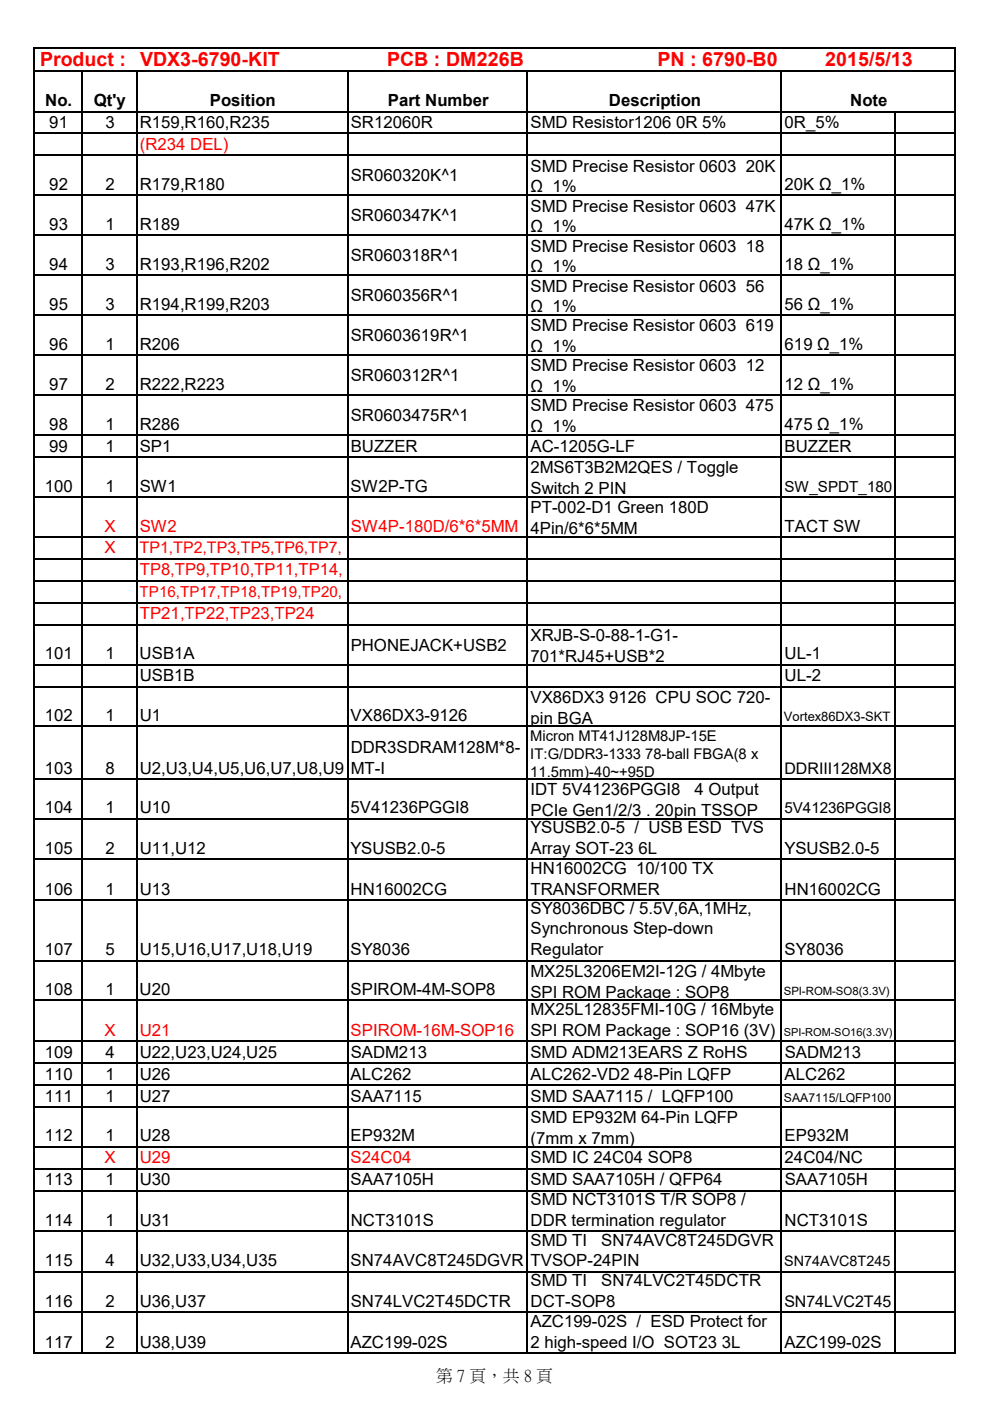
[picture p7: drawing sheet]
<svg xmlns="http://www.w3.org/2000/svg" width="210mm" height="297mm" viewBox="0 0 210 297" stroke-linecap="round" stroke-linejoin="round" font-family="sans-serif">
<defs><g id="words">
<g font-size="4.1" fill="#f00">
<text x="8.5" y="14">Product :</text>
<text x="29.7" y="14.1">VDX3-6790-KIT</text>
<text x="82.1" y="14.1">PCB : DM226B</text>
<text x="139.5" y="14.1">PN : 6790-B0</text>
<text x="175" y="14">2015/5/13</text>
</g>
<g font-size="3.6">
<text x="9.6" y="22.5">No.</text>
<text x="19.9" y="22.5">Qt'y</text>
<text x="44.5" y="22.5">Position</text>
<text x="82.3" y="22.5">Part Number</text>
<text x="129.2" y="22.5">Description</text>
<text x="180.3" y="22.5">Note</text>
<text x="10.5" y="27.2">91</text>
<text x="22.4" y="27.2">3</text>
<text x="29.6" y="27.2">R159,R160,R235</text>
<text x="74.4" y="27.2">SR12060R</text>
<text x="112.5" y="27.2">SMD Resistor1206 0R 5%</text>
<text x="166.4" y="27.2">0R_5%</text>
<text x="10.5" y="40.3">92</text>
<text x="22.4" y="40.3">2</text>
<text x="29.6" y="40.3">R179,R180</text>
<text x="74.4" y="38.4">SR060320K^1</text>
<text x="112.5" y="36.4">SMD Precise Resistor 0603 20K</text>
<text x="112.5" y="40.8">Ω 1%</text>
<text x="166.4" y="40.3">20K Ω_1%</text>
<text x="74.4" y="46.9">SR060347K^1</text>
<text x="112.5" y="44.9">SMD Precise Resistor 0603 47K</text>
<text x="10.5" y="48.8">93</text>
<text x="22.4" y="48.8">1</text>
<text x="29.6" y="48.8">R189</text>
<text x="112.5" y="49.3">Ω 1%</text>
<text x="112.5" y="53.3">SMD Precise Resistor 0603 18</text>
<text x="166.4" y="48.8">47K Ω_1%</text>
<text x="10.5" y="57.2">94</text>
<text x="22.4" y="57.2">3</text>
<text x="29.6" y="57.2">R193,R196,R202</text>
<text x="74.4" y="55.4">SR060318R^1</text>
<text x="112.5" y="57.7">Ω 1%</text>
<text x="166.4" y="57.2">18 Ω_1%</text>
<text x="10.5" y="65.7">95</text>
<text x="22.4" y="65.7">3</text>
<text x="29.6" y="65.7">R194,R199,R203</text>
<text x="74.4" y="63.8">SR060356R^1</text>
<text x="112.5" y="61.8">SMD Precise Resistor 0603 56</text>
<text x="166.4" y="65.7">56 Ω_1%</text>
<text x="112.5" y="66.2">Ω 1%</text>
<text x="112.5" y="70.3">SMD Precise Resistor 0603 619</text>
<text x="10.5" y="74.2">96</text>
<text x="22.4" y="74.2">1</text>
<text x="29.6" y="74.2">R206</text>
<text x="74.4" y="72.3">SR0603619R^1</text>
<text x="112.5" y="74.7">Ω 1%</text>
<text x="166.4" y="74.2">619 Ω_1%</text>
<text x="10.5" y="82.6">97</text>
<text x="22.4" y="82.6">2</text>
<text x="29.6" y="82.6">R222,R223</text>
<text x="74.4" y="80.8">SR060312R^1</text>
<text x="112.5" y="78.7">SMD Precise Resistor 0603 12</text>
<text x="112.5" y="83.1">Ω 1%</text>
<text x="166.4" y="82.6">12 Ω_1%</text>
<text x="74.4" y="89.2">SR0603475R^1</text>
<text x="112.5" y="87.2">SMD Precise Resistor 0603 475</text>
<text x="10.5" y="91.1">98</text>
<text x="10.5" y="95.8">99</text>
<text x="22.3" y="95.8">1</text>
<text x="22.4" y="91.1">1</text>
<text x="29.6" y="95.8">SP1</text>
<text x="29.6" y="91.1">R286</text>
<text x="74.4" y="95.8">BUZZER</text>
<text x="112.5" y="91.6">Ω 1%</text>
<text x="112.5" y="95.8">AC-1205G-LF</text>
<text x="166.4" y="91.1">475 Ω_1%</text>
<text x="166.4" y="95.8">BUZZER</text>
<text x="112.5" y="100.3">2MS6T3B2M2QES / Toggle</text>
<text x="9.5" y="104.2">100</text>
<text x="22.3" y="104.2">1</text>
<text x="29.6" y="104.2">SW1</text>
<text x="74.4" y="104.2">SW2P-TG</text>
<text x="112.5" y="104.7">Switch 2 PIN</text>
<text x="112.5" y="108.8">PT-002-D1 Green 180D</text>
<text x="112.5" y="113.2">4Pin/6*6*5MM</text>
<text x="166.4" y="112.7">TACT SW</text>
<text x="74.4" y="137.9">PHONEJACK+USB2</text>
<text x="112.5" y="135.9">XRJB-S-0-88-1-G1-</text>
<text x="9.5" y="139.8">101</text>
<text x="22.3" y="139.8">1</text>
<text x="29.6" y="139.8">USB1A</text>
<text x="112.5" y="140.3">701*RJ45+USB*2</text>
<text x="166.4" y="139.8">UL-1</text>
<text x="29.6" y="144.4">USB1B</text>
<text x="112.5" y="149">VX86DX3 9126 CPU SOC 720-</text>
<text x="166.4" y="144.4">UL-2</text>
<text x="9.5" y="152.9">102</text>
<text x="22.3" y="152.9">1</text>
<text x="29.6" y="152.9">U1</text>
<text x="74.4" y="152.9">VX86DX3-9126</text>
<text x="112.5" y="153.4">pin BGA</text>
<text x="74.4" y="159.6">DDR3SDRAM128M*8-</text>
<text x="9.5" y="164">103</text>
<text x="22.4" y="164">8</text>
<text x="29.6" y="164">U2,U3,U4,U5,U6,U7,U8,U9</text>
<text x="74.4" y="164">MT-I</text>
<text x="9.5" y="172.5">104</text>
<text x="22.3" y="172.5">1</text>
<text x="29.6" y="172.5">U10</text>
<text x="74.4" y="172.5">5V41236PGGI8</text>
<text x="112.5" y="168.6">IDT 5V41236PGGI8</text>
<text x="112.5" y="173">PCIe Gen1/2/3 . 20pin TSSOP</text>
<text x="147.3" y="168.6">4 Output</text>
<text x="112.5" y="176.7">YSUSB2.0-5 / USB ESD TVS</text>
<text x="9.5" y="181.1">105</text>
<text x="22.3" y="181.1">2</text>
<text x="29.6" y="181.1">U11,U12</text>
<text x="74.4" y="181.1">YSUSB2.0-5</text>
<text x="112.5" y="181.1">Array SOT-23 6L</text>
<text x="112.5" y="185.3">HN16002CG 10/100 TX</text>
<text x="166.4" y="181.1">YSUSB2.0-5</text>
<text x="9.5" y="189.7">106</text>
<text x="22.4" y="189.7">1</text>
<text x="29.6" y="189.7">U13</text>
<text x="74.4" y="189.7">HN16002CG</text>
<text x="112.5" y="189.7">TRANSFORMER</text>
<text x="166.4" y="189.7">HN16002CG</text>
<text x="112.5" y="193.7">SY8036DBC / 5.5V,6A,1MHz,</text>
<text x="9.5" y="202.5">107</text>
<text x="22.4" y="202.5">5</text>
<text x="29.6" y="202.5">U15,U16,U17,U18,U19</text>
<text x="74.4" y="202.5">SY8036</text>
<text x="112.5" y="198.1">Synchronous Step-down</text>
<text x="112.5" y="202.5">Regulator</text>
<text x="166.4" y="202.5">SY8036</text>
<text x="112.5" y="207.1">MX25L3206EM2I-12G / 4Mbyte</text>
<text x="9.5" y="211">108</text>
<text x="22.3" y="211">1</text>
<text x="29.6" y="211">U20</text>
<text x="74.4" y="211">SPIROM-4M-SOP8</text>
<text x="112.5" y="215.2">MX25L12835FMI-10G / 16Mbyte</text>
<text x="112.5" y="211.5">SPI ROM Package : SOP8</text>
<text x="112.5" y="219.6">SPI ROM Package : SOP16 (3V)</text>
<text x="9.5" y="224.2">109</text>
<text x="22.4" y="224.2">4</text>
<text x="29.6" y="224.2">U22,U23,U24,U25</text>
<text x="74.4" y="224.3">SADM213</text>
<text x="112.5" y="224.3">SMD ADM213EARS Z RoHS</text>
<text x="166.4" y="224.3">SADM213</text>
<text x="9.5" y="228.9">110</text>
<text x="9.5" y="233.6">111</text>
<text x="22.3" y="233.6">1</text>
<text x="22.3" y="228.9">1</text>
<text x="29.6" y="233.6">U27</text>
<text x="29.6" y="228.9">U26</text>
<text x="74.4" y="233.6">SAA7115</text>
<text x="74.4" y="228.9">ALC262</text>
<text x="112.5" y="228.9">ALC262-VD2 48-Pin LQFP</text>
<text x="112.5" y="233.6">SMD SAA7115 / LQFP100</text>
<text x="166.4" y="228.9">ALC262</text>
<text x="112.5" y="238.1">SMD EP932M 64-Pin LQFP</text>
<text x="9.5" y="242">112</text>
<text x="22.3" y="242">1</text>
<text x="29.6" y="242">U28</text>
<text x="74.4" y="242">EP932M</text>
<text x="112.5" y="242.5">(7mm x 7mm)</text>
<text x="166.4" y="242">EP932M</text>
<text x="9.5" y="251.3">113</text>
<text x="22.3" y="251.3">1</text>
<text x="29.6" y="251.3">U30</text>
<text x="74.4" y="251.3">SAA7105H</text>
<text x="112.5" y="246.7">SMD IC 24C04 SOP8</text>
<text x="112.5" y="251.3">SMD SAA7105H / QFP64</text>
<text x="166.4" y="246.7">24C04/NC</text>
<text x="166.5" y="251.3">SAA7105H</text>
<text x="112.5" y="255.5">SMD NCT3101S T/R SOP8 /</text>
<text x="9.5" y="259.9">114</text>
<text x="22.4" y="259.9">1</text>
<text x="29.6" y="259.9">U31</text>
<text x="74.4" y="259.9">NCT3101S</text>
<text x="112.5" y="259.9">DDR termination regulator</text>
<text x="166.4" y="259.9">NCT3101S</text>
<text x="9.5" y="268.5">115</text>
<text x="22.4" y="268.5">4</text>
<text x="29.6" y="268.5">U32,U33,U34,U35</text>
<text x="74.4" y="268.5">SN74AVC8T245DGVR</text>
<text x="112.5" y="264.1">SMD TI</text>
<text x="112.5" y="268.5">TVSOP-24PIN</text>
<text x="127.5" y="264.1">SN74AVC8T245DGVR</text>
<text x="112.5" y="272.7">SMD TI</text>
<text x="127.5" y="272.7">SN74LVC2T45DCTR</text>
<text x="9.5" y="277.1">116</text>
<text x="22.4" y="277.1">2</text>
<text x="29.6" y="277.1">U36,U37</text>
<text x="74.4" y="277.1">SN74LVC2T45DCTR</text>
<text x="112.5" y="277.1">DCT-SOP8</text>
<text x="112.5" y="281.3">AZC199-02S / ESD Protect for</text>
<text x="9.5" y="285.7">117</text>
<text x="22.3" y="285.7">2</text>
<text x="29.6" y="285.7">U38,U39</text>
<text x="74.4" y="285.7">AZC199-02S</text>
<text x="112.5" y="285.7">2 high-speed I/O SOT23 3L</text>
<text x="166.4" y="285.7">AZC199-02S</text>
<text x="92.5" y="292.7">第 7 頁，共 8 頁</text>
</g>
<g font-size="3.6" fill="#f00">
<text x="29.6" y="31.8">(R234 DEL)</text>
<text x="22.1" y="112.7">X</text>
<text x="29.6" y="112.7">SW2</text>
<text x="74.4" y="112.7">SW4P-180D/6*6*5MM</text>
<text x="22.1" y="117.3">X</text>
<text x="29.6" y="131.3">TP21,TP22,TP23,TP24</text>
<text x="22.1" y="219.6">X</text>
<text x="29.6" y="219.6">U21</text>
<text x="74.4" y="219.6">SPIROM-16M-SOP16</text>
<text x="22.1" y="246.7">X</text>
<text x="29.6" y="246.7">U29</text>
<text x="74.4" y="246.7">S24C04</text>
</g>
<text font-size="3.5" fill="#f00" x="29.6" y="122">TP8,TP9,TP10,TP11,TP14,</text>
<text font-size="3.4" fill="#f00" x="29.6" y="117.3">TP1,TP2,TP3,TP5,TP6,TP7,</text>
<g font-size="3.4">
<text x="166.4" y="164">DDRIII128MX8</text>
<text x="166.4" y="277.1">SN74LVC2T45</text>
</g>
<g font-size="3.2">
<text x="166.4" y="104.2">SW_SPDT_180</text>
<text x="166.4" y="172.5">5V41236PGGI8</text>
</g>
<text font-size="3.2" fill="#f00" x="29.6" y="126.7">TP16,TP17,TP18,TP19,TP20,</text>
<g font-size="3.1">
<text x="112.5" y="157.1">Micron MT41J128M8JP-15E</text>
<text x="112.5" y="160.9">IT:G/DDR3-1333 78-ball FBGA(8 x</text>
<text x="112.5" y="164.8">11.5mm)-40~+95D</text>
</g>
<text font-size="3" x="166.3" y="268.5">SN74AVC8T245</text>
<text font-size="2.8" x="166.3" y="152.9">Vortex86DX3-SKT</text>
<text font-size="2.6" x="166.3" y="233.6">SAA7115/LQFP100</text>
<text font-size="2.4" x="166.2" y="211">SPI-ROM-SO8(3.3V)</text>
<text font-size="2.3" x="166.2" y="219.6">SPI-ROM-SO16(3.3V)</text>
</g></defs>
<g fill="none" stroke="#000" stroke-width=".3">
<path d="M7.2 10v277M7.4 10.1h195.3M7.4 15h195.3M17.4 15.2v271.8M29 15.2v271.8M73.7 15.2v271.8M111.9 15.2v271.8M165.8 15.2v271.8M202.5 10.3v276.7M7.4 23.6h195.3M7.4 28.3h195.3M7.4 33h195.3"/>
<path d="M189.9 23.8v263.2M7.4 41.4h195.3M7.4 49.9h195.3M7.4 58.4h195.3M7.4 66.8h195.3M7.4 75.3h195.3M7.4 83.8h195.3M7.4 92.2h195.3M7.4 96.9h195.3M7.4 105.3h195.3M7.4 113.8h195.3M7.4 118.5h195.3"/>
<path d="M7.4 123.1h195.3M7.4 127.8h195.3M7.4 132.4h195.3M7.4 140.9h195.3M7.4 145.6h195.3M7.4 154h195.3M7.4 165.1h195.3M7.4 173.6h195.3M7.4 182.2h195.3M7.4 190.8h195.3M7.4 203.6h195.3M7.4 212.1h195.3"/>
<path d="M7.4 220.7h195.3M7.4 225.4h195.3M7.4 230h195.3M7.4 234.7h195.3M7.4 243.1h195.3M7.4 247.8h195.3M7.4 252.5h195.3M7.4 261h195.3M7.4 269.6h195.3M7.4 278.2h195.3M7.4 286.9h195.3"/>
</g>
<use href="#words"/>
</svg>
